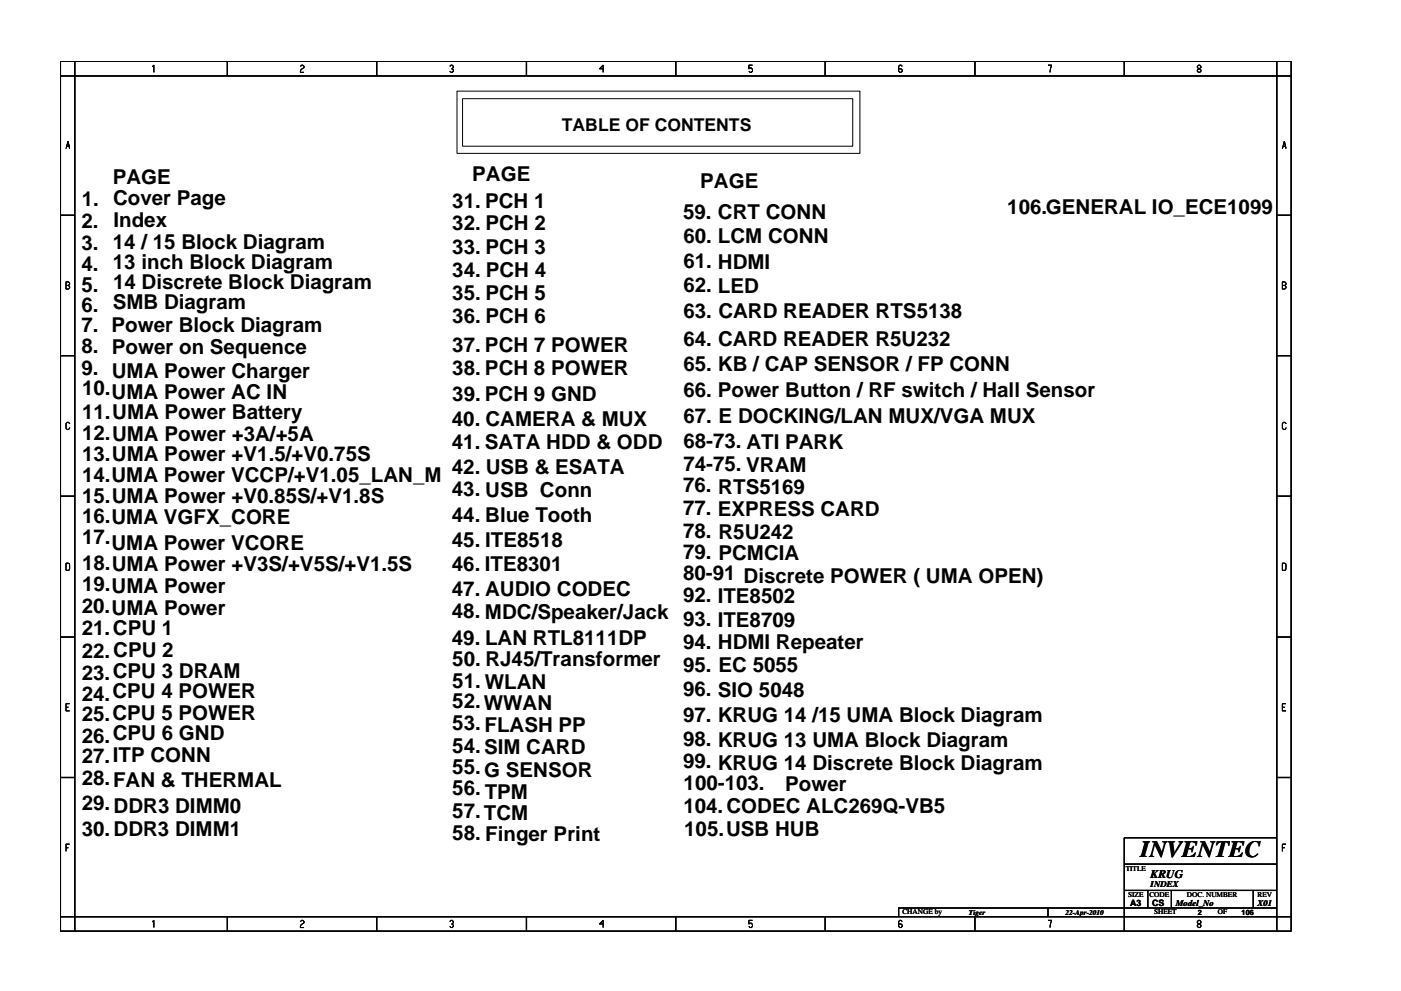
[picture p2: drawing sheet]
<svg xmlns="http://www.w3.org/2000/svg" width="297mm" height="210mm" viewBox="0 0 297 210" stroke-linecap="round" stroke-linejoin="round" font-family="sans-serif">
<defs><g id="words">
<text font-size="5" x="241.8" y="181.9">INVENTEC</text>
<g font-size="4.4">
<text x="23.9" y="39">PAGE</text>
<text x="100.1" y="38.4">PAGE</text>
<text x="148.5" y="39.9">PAGE</text>
<text x="17.3" y="43.8">1. Cover Page</text>
<text x="95.9" y="44.1">31. PCH 1</text>
<text x="144.8" y="46.4">59. CRT CONN</text>
<text x="213.6" y="45.4">106.GENERAL IO_ECE1099</text>
<text x="17.3" y="53">3.</text>
<text x="17.3" y="48.4">2.</text>
<text x="23.9" y="52.8">14 / 15 Block Diagram</text>
<text x="24.1" y="48.1">Index</text>
<text x="95.9" y="48.8">32. PCH 2</text>
<text x="95.9" y="53.9">33. PCH 3</text>
<text x="144.9" y="51.5">60. LCM CONN</text>
<text x="17.3" y="57.6">4.</text>
<text x="23.9" y="57.1">13 inch Block Diagram</text>
<text x="95.9" y="58.8">34. PCH 4</text>
<text x="144.9" y="56.9">61. HDMI</text>
<text x="17.3" y="61.9">5.</text>
<text x="24" y="61.2">14 Discrete Block Diagram</text>
<text x="95.9" y="63.6">35. PCH 5</text>
<text x="144.9" y="62">62. LED</text>
<text x="17.3" y="66.1">6. SMB Diagram</text>
<text x="17.3" y="70.4">7. Power Block Diagram</text>
<text x="95.9" y="68.6">36. PCH 6</text>
<text x="144.9" y="67.4">63. CARD READER RTS5138</text>
<text x="17.3" y="74.9">8. Power on Sequence</text>
<text x="95.9" y="74.6">37. PCH 7 POWER</text>
<text x="144.9" y="73.3">64. CARD READER R5U232</text>
<text x="17.3" y="79.5">9. UMA Power Charger</text>
<text x="17.4" y="83.7">10.UMA Power AC IN</text>
<text x="95.9" y="79.6">38. PCH 8 POWER</text>
<text x="144.9" y="78.7">65. KB / CAP SENSOR / FP CONN</text>
<text x="17.4" y="89">11.UMA Power Battery</text>
<text x="95.9" y="85.1">39. PCH 9 GND</text>
<text x="144.9" y="84.2">66. Power Button / RF switch / Hall Sensor</text>
<text x="144.9" y="89.8">67. E DOCKING/LAN MUX/VGA MUX</text>
<text x="17.4" y="93.3">12.UMA Power +3A/+5A</text>
<text x="95.8" y="95.3">41. SATA HDD &amp; ODD</text>
<text x="95.8" y="90.4">40. CAMERA &amp; MUX</text>
<text x="144.9" y="95.1">68-73. ATI PARK</text>
<text x="17.4" y="97.8">13.UMA Power +V1.5/+V0.75S</text>
<text x="95.8" y="100.5">42. USB &amp; ESATA</text>
<text x="144.9" y="99.8">74-75. VRAM</text>
<text x="17.4" y="106.7">15.UMA Power +V0.85S/+V1.8S</text>
<text x="17.4" y="102.3">14.UMA Power VCCP/+V1.05_LAN_M</text>
<text x="95.8" y="105.3">43. USB Conn</text>
<text x="144.8" y="104.5">76. RTS5169</text>
<text x="17.4" y="111">16.UMA VGFX_CORE</text>
<text x="95.8" y="110.8">44. Blue Tooth</text>
<text x="144.8" y="109.3">77. EXPRESS CARD</text>
<text x="17.4" y="115.5">17.</text>
<text x="23.6" y="116.7">UMA Power VCORE</text>
<text x="95.8" y="116">45. ITE8518</text>
<text x="144.8" y="114.1">78. R5U242</text>
<text x="144.8" y="118.5">79. PCMCIA</text>
<text x="17.4" y="121">18.UMA Power +V3S/+V5S/+V1.5S</text>
<text x="17.4" y="125.5">19.UMA Power</text>
<text x="95.8" y="121.1">46. ITE8301</text>
<text x="144.8" y="123.1">80-91 Discrete POWER ( UMA OPEN)</text>
<text x="17.3" y="130.1">20.UMA Power</text>
<text x="95.8" y="126.4">47. AUDIO CODEC</text>
<text x="95.8" y="131.2">48. MDC/Speaker/Jack</text>
<text x="144.8" y="127.8">92. ITE8502</text>
<text x="17.3" y="134.7">21.CPU 1</text>
<text x="95.8" y="136.7">49. LAN RTL8111DP</text>
<text x="144.8" y="132.8">93. ITE8709</text>
<text x="144.8" y="137.6">94. HDMI Repeater</text>
<text x="17.3" y="139.7">22.CPU 2</text>
<text x="95.9" y="141.3">50. RJ45/Transformer</text>
<text x="144.8" y="142.5">95. EC 5055</text>
<text x="17.3" y="144.4">23.CPU 3 DRAM</text>
<text x="17.3" y="148.7">24.CPU 4 POWER</text>
<text x="95.9" y="145.9">51. WLAN</text>
<text x="144.8" y="147.7">96. SIO 5048</text>
<text x="17.3" y="152.9">25.CPU 5 POWER</text>
<text x="95.9" y="150.3">52.WWAN</text>
<text x="95.9" y="154.9">53. FLASH PP</text>
<text x="144.8" y="153.2">97. KRUG 14 /15 UMA Block Diagram</text>
<text x="17.3" y="161.9">27.ITP CONN</text>
<text x="17.3" y="157.6">26.CPU 6 GND</text>
<text x="95.9" y="159.9">54.SIM CARD</text>
<text x="144.8" y="158.3">98. KRUG 13 UMA Block Diagram</text>
<text x="17.3" y="166.6">28.FAN &amp; THERMAL</text>
<text x="95.9" y="164.2">55.G SENSOR</text>
<text x="144.8" y="162.9">99. KRUG 14 Discrete Block Diagram</text>
<text x="144.9" y="167.6">100-103.</text>
<text x="166.5" y="167.7">Power</text>
<text x="17.3" y="171.9">29.DDR3 DIMM0</text>
<text x="95.9" y="173.5">57.TCM</text>
<text x="95.9" y="168.7">56. TPM</text>
<text x="144.9" y="172.6">104.CODEC ALC269Q-VB5</text>
<text x="17.3" y="177.4">30.DDR3 DIMM1</text>
<text x="95.9" y="178.1">58. Finger Print</text>
<text x="145.1" y="177.3">105.USB HUB</text>
</g>
<text font-size="3.7" x="119.1" y="27.7">TABLE OF CONTENTS</text>
<text font-size="2.5" x="244" y="186.3">KRUG</text>
<g font-size="1.9">
<text x="244" y="188.2">INDEX</text>
<text x="239.6" y="192.2">A3</text>
<text x="244.3" y="192.3">CS</text>
<text x="249.3" y="192.2">Model_No</text>
<text x="266.6" y="192.2">X01</text>
</g>
<g font-size="1.6">
<text x="238.7" y="184.8">TITLE</text>
<text x="239.2" y="190.4">SIZE</text>
<text x="243.7" y="190.4">CODE</text>
<text x="251.7" y="190.4">DOC. NUMBER</text>
<text x="266.6" y="190.4">REV</text>
<text x="191.3" y="193.8">CHANGE by</text>
<text x="205.4" y="194.1">Tiger</text>
<text x="225.9" y="194.1">22-Apr-2010</text>
<text x="244.7" y="193.8">SHEET</text>
<text x="253.9" y="194.1">2</text>
<text x="258.2" y="193.8">OF</text>
<text x="263.3" y="194.1">106</text>
</g>
</g></defs>
<g fill="none" stroke="#000" stroke-width=".25">
<path d="M12.8 13h261v184.6h-261zM12.8 16.1h261M15.9 13v184.6M48.2 13v3.1M79.9 13v3.1M111.6 13v3.1M143.3 13v3.1M174.9 13v3.1M206.7 13v3.1M238.4 13v3.1M270.7 13v184.6M271.9 31.5l.4-1.5 .4 1.5"/>
<path d="M12.8 45.7h3.1M270.7 45.7h3.1M12.8 75.5h3.1M270.7 75.5h3.1M12.8 105.3h3.1M270.7 105.3h3.1M12.8 135.2h3.1M270.7 135.2h3.1M12.8 165h3.1M270.7 165h3.1M270.7 177.7h-32.3v19.9M12.8 194.5h261"/>
<path d="M48.2 194.5v3.1M79.9 194.5v3.1M111.6 194.5v3.1M143.3 194.5v3.1M174.9 194.5v3.1M206.7 194.5v3.1M222.2 192.6v1.9M238.4 183.3h32.3M238.4 188.9h32.3M243.4 188.9v3.7M248.4 188.9v3.7M265.7 188.9v3.7"/>
<path d="M270.7 192.6h-80.2v1.9"/>
</g>
<g fill="none" stroke="#000" stroke-width=".21">
<path d="M32.6 13.8v1.6v-1.6l-.3 .4zM63.7 14.1l.3-.3h.2l.3 .3v.2l-.5 .4-.3 .4v.3h.8M95.4 14.1l.2-.3h.3l.2 .3v.2l-.3 .3 .3 .2v.3l-.2 .3h-.3l-.2-.3M96.9 19.3h85.4v13.2h-85.4zM127.9 13.8v1.6v-1.6l-.8 .8h.8h-.8zM158.8 13.8h.7h-.7v.8l.2-.2a.5 .5 0 0 1 .5 .7l-.2 .3h-.3l-.2-.3 .2 .3h.3l.2-.3a.5 .5 0 0 0-.5-.7l-.2 .2zM190.8 13.8h.2l.3 .3-.3-.3h-.2l-.3 .3v1l.3 .3h.2l.3-.3v-.3l-.3-.2h-.5h.5l.3 .2v.3l-.3 .3h-.2l-.3-.3v-1zM222.2 13.8h.8l-.4 1.6M254.1 13.8l-.2 .3v.2l.7 .5v.3l-.2 .3h-.3l-.2-.3v-.3l.7-.5v-.2l-.2-.3zM14.1 31h.6l-.3-1 .4 1.5-.4-1.5-.4 1.5M98.1 20.9h82.7v10.1h-82.7zM271.9 31.5l.4-1.5 .4 1.5"/>
<path d="M272 31h.6M14 59.8h.5l.3 .3v.2l-.3 .3h-.5h.5l.3 .2v.3l-.3 .2h-.5zM14 59.8h.5l.3 .3v.2l-.3 .3 .3 .2v.3l-.3 .2h-.5zM271.9 59.8h.5l.3 .3v.2l-.3 .3h-.5h.5l.3 .2v.3l-.3 .2h-.5zM271.9 59.8h.5l.3 .3v.2l-.3 .3 .3 .2v.3l-.3 .2h-.5zM14.8 89.9l-.3-.3h-.2l-.3 .3v1l.3 .2h.2l.3-.4M272.7 89.9l-.3-.3h-.3l-.2 .3v1l.2 .2h.3l.3-.4M14 119.5l.7 .1v1.3l-.7 .1zM271.9 119.5l.7 .1v1.3l-.7 .1zM14 150.1h.5M14.8 149.3h-.8v1.5h.8M271.9 149.3v1.5h.8h-.8v-1.5h.8z"/>
<path d="M271.9 150.1h.5M14 179.9h.5M14.8 179.1h-.8v1.5M271.9 179.9h.5M272.7 179.1h-.8v1.5M32.3 195.6l.3-.3v1.5M64 195.3l-.3 .2 .3-.2h.2l.3 .2v.3l-.7 .5-.1 .5h.8h-.8l.1-.5 .7-.5v-.3l-.3-.2zM95.6 195.3l-.2 .2 .2-.2h.3l.2 .2v.3l-.3 .2 .3 .3v.2l-.2 .3h-.3l-.2-.3 .2 .3h.3l.2-.3v-.2l-.3-.3 .3-.2v-.3l-.2-.2zM127.9 195.3v1.5v-1.5l-.8 .7h.8h-.8zM158.8 195.3h.7h-.7v.7l.2-.1a.5 .5 0 0 1 .5 .6l-.2 .3h-.3l-.2-.3 .2 .3h.3l.2-.3a.5 .5 0 0 0-.5-.6l-.2 .1zM191.3 195.5l-.3-.2h-.2l-.3 .2v1l.3 .3h.2l.3-.3v-.2l-.3-.3h-.5M222.2 195.3h.8l-.4 1.5 .4-1.5z"/>
<path d="M254.1 195.3l-.2 .2v.3l.7 .5v.2l-.2 .3h-.3l-.2-.3v-.2l.7-.5v-.3l-.2-.2z"/>
</g>
<use href="#words"/>
</svg>
